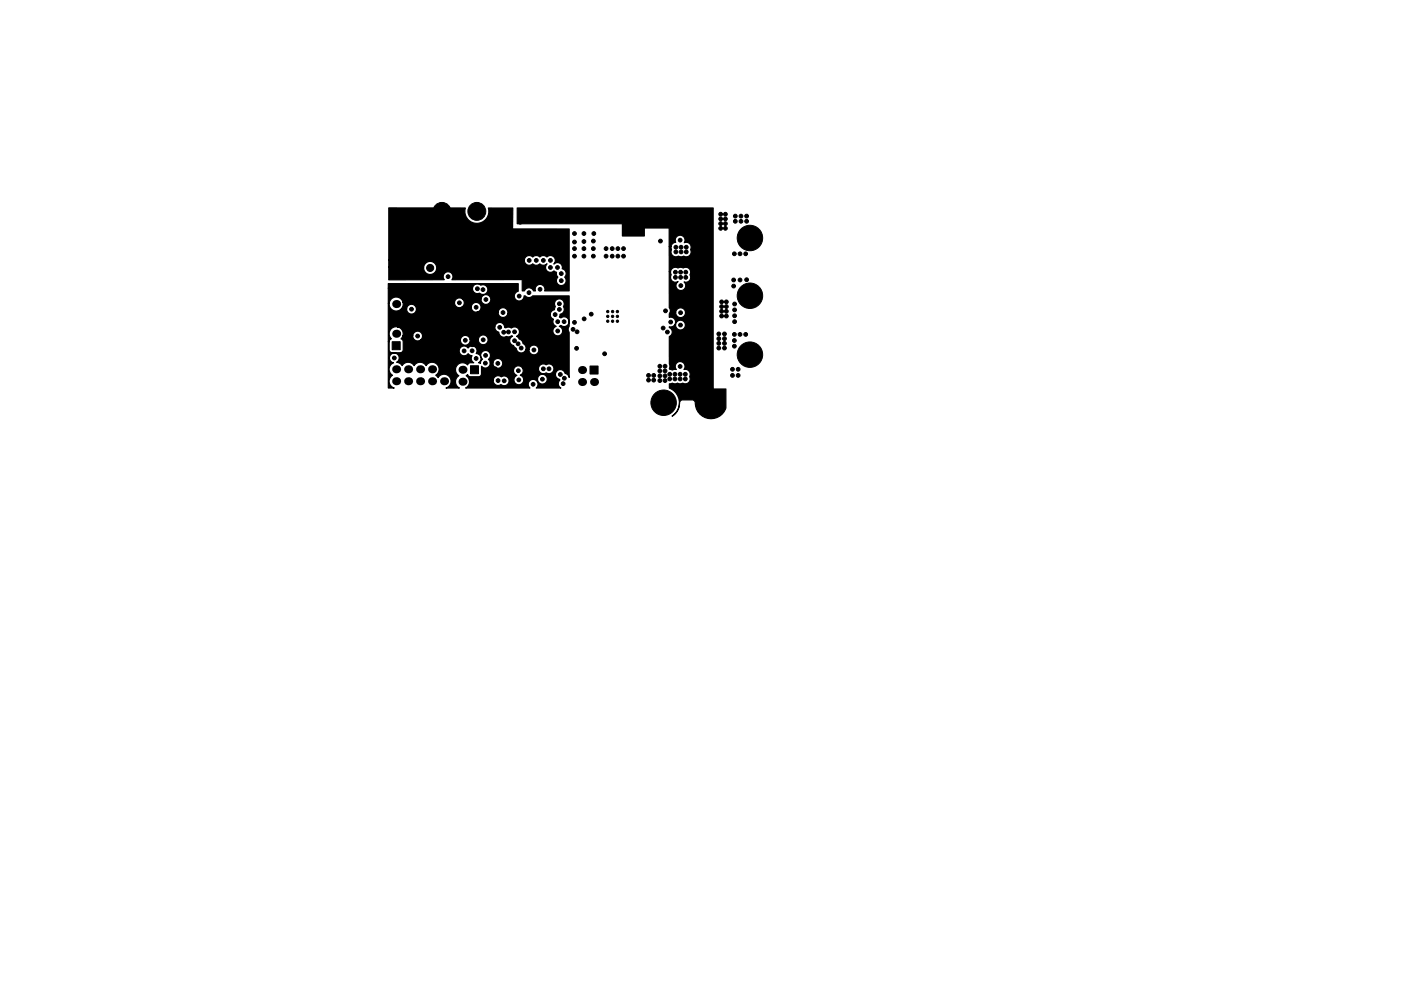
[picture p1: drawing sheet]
<svg xmlns="http://www.w3.org/2000/svg" width="297mm" height="210mm" viewBox="0 0 297 210" stroke-linecap="round" stroke-linejoin="round" font-family="sans-serif">
<g fill="#000">
<circle cx="84" cy="78.3" r=".85"/>
<circle cx="84" cy="64.5" r=".85"/>
<circle cx="84" cy="70.8" r=".85"/>
<circle cx="86.5" cy="78.3" r=".85"/>
<circle cx="89.1" cy="78.3" r=".85"/>
<circle cx="91.6" cy="78.3" r=".85"/>
<circle cx="98.1" cy="78.4" r=".85"/>
<circle cx="123.4" cy="78.5" r=".85"/>
<circle cx="84" cy="80.9" r=".85"/>
<circle cx="86.5" cy="80.9" r=".85"/>
<circle cx="89.1" cy="80.9" r=".85"/>
<circle cx="91.6" cy="80.9" r=".85"/>
<circle cx="94.1" cy="80.9" r=".85"/>
<circle cx="98.1" cy="81" r=".85"/>
<circle cx="100.6" cy="81" r=".85"/>
<circle cx="123.4" cy="81" r=".85"/>
<circle cx="125.9" cy="81" r=".85"/>
</g>
<g fill="#000" stroke="#000" stroke-width=".21">
<path d="M83.1 66.2h1.7v1.7h-1.7zM83.1 72.5h1.7v1.7h-1.7zM93.3 77.5h1.7v1.7h-1.7zM99.8 77.6h1.6v1.7h-1.6zM125.1 77.7h1.7v1.7h-1.7z"/>
<circle cx="83.7" cy="49.1" r=".4"/>
<circle cx="83.7" cy="46.1" r=".4"/>
<circle cx="83.7" cy="50.7" r=".4"/>
<circle cx="83.7" cy="47.6" r=".4"/>
<circle cx="84.1" cy="57.3" r=".4"/>
<circle cx="85.3" cy="49.1" r=".4"/>
<circle cx="85.3" cy="50.7" r=".4"/>
<circle cx="85.4" cy="46.1" r=".4"/>
<circle cx="85.4" cy="47.6" r=".4"/>
<circle cx="90.1" cy="47.6" r=".4"/>
<circle cx="90.1" cy="49.9" r=".4"/>
<circle cx="90.1" cy="51" r=".4"/>
<circle cx="90.1" cy="48.7" r=".4"/>
<circle cx="91.2" cy="56.8" r=".75"/>
<circle cx="93.1" cy="48.2" r=".4"/>
<circle cx="93.1" cy="49.6" r=".4"/>
<circle cx="93.1" cy="51" r=".4"/>
<circle cx="93.7" cy="44.8" r="1.9"/>
<circle cx="94.9" cy="47.6" r=".4"/>
<circle cx="95" cy="58.7" r=".4"/>
<circle cx="96.5" cy="47.6" r=".4"/>
<circle cx="101.1" cy="44.8" r="1.9"/>
<circle cx="109.9" cy="52.9" r=".4"/>
<circle cx="109.9" cy="51.8" r=".4"/>
<circle cx="109.9" cy="55.2" r=".4"/>
<circle cx="109.9" cy="54.1" r=".4"/>
<circle cx="109.9" cy="50.7" r=".4"/>
<circle cx="110" cy="57.7" r=".4"/>
<circle cx="110.3" cy="47.1" r=".4"/>
<circle cx="110.3" cy="46" r=".4"/>
<circle cx="110.3" cy="45" r=".4"/>
<circle cx="111.3" cy="45" r=".4"/>
<circle cx="112.2" cy="55.2" r=".4"/>
<circle cx="112.8" cy="45" r=".4"/>
<circle cx="113.7" cy="55.2" r=".4"/>
<circle cx="114.3" cy="45" r=".4"/>
<circle cx="115.2" cy="55.2" r=".4"/>
<circle cx="115.8" cy="45" r=".4"/>
<circle cx="116.7" cy="55.2" r=".4"/>
<circle cx="116.7" cy="56.7" r=".4"/>
<circle cx="118.2" cy="56.7" r=".4"/>
<circle cx="119" cy="59.5" r=".4"/>
<circle cx="119" cy="58" r=".4"/>
<circle cx="121.8" cy="49.5" r=".4"/>
<circle cx="121.8" cy="52.7" r=".4"/>
<circle cx="121.8" cy="51.3" r=".4"/>
<circle cx="121.8" cy="54.3" r=".4"/>
<circle cx="123.8" cy="49.5" r=".4"/>
<circle cx="123.8" cy="51.2" r=".4"/>
<circle cx="123.8" cy="54.3" r=".4"/>
<circle cx="123.8" cy="52.7" r=".4"/>
<circle cx="125.8" cy="52.7" r=".4"/>
<circle cx="125.8" cy="51.1" r=".4"/>
<circle cx="125.8" cy="54.3" r=".4"/>
<circle cx="125.9" cy="49.5" r=".4"/>
<circle cx="128.5" cy="52.7" r=".4"/>
<circle cx="128.5" cy="54.3" r=".4"/>
<circle cx="129.7" cy="45.1" r=".4"/>
<circle cx="129.8" cy="46.4" r=".4"/>
<circle cx="129.8" cy="52.7" r=".4"/>
<circle cx="129.8" cy="54.3" r=".4"/>
<circle cx="131" cy="54.3" r=".4"/>
<circle cx="131" cy="52.7" r=".4"/>
<circle cx="131.3" cy="45.1" r=".4"/>
<circle cx="131.3" cy="46.4" r=".4"/>
<circle cx="132.2" cy="52.7" r=".4"/>
<circle cx="132.2" cy="54.3" r=".4"/>
<circle cx="132.6" cy="45.1" r=".4"/>
<circle cx="132.6" cy="46.4" r=".4"/>
<circle cx="132.6" cy="49.4" r=".4"/>
<circle cx="132.6" cy="48" r=".4"/>
<circle cx="134.3" cy="49.4" r=".4"/>
<circle cx="135.8" cy="49.4" r=".4"/>
<circle cx="140" cy="51.1" r=".4"/>
<circle cx="143.2" cy="58.8" r=".4"/>
<circle cx="143.2" cy="57.7" r=".4"/>
<circle cx="143.3" cy="53.4" r=".4"/>
<circle cx="143.3" cy="52.4" r=".4"/>
<circle cx="144.2" cy="50.9" r=".4"/>
<circle cx="144.3" cy="58.8" r=".4"/>
<circle cx="144.3" cy="57.7" r=".4"/>
<circle cx="144.4" cy="52.4" r=".4"/>
<circle cx="144.4" cy="53.4" r=".4"/>
<circle cx="145.4" cy="58.8" r=".4"/>
<circle cx="145.4" cy="57.7" r=".4"/>
<circle cx="145.5" cy="52.4" r=".4"/>
<circle cx="145.5" cy="53.4" r=".4"/>
<circle cx="148.6" cy="51.8" r=".4"/>
<circle cx="148.6" cy="54.8" r=".4"/>
<circle cx="148.6" cy="53.8" r=".4"/>
<circle cx="148.6" cy="52.8" r=".4"/>
<circle cx="148.6" cy="58" r=".4"/>
<circle cx="148.6" cy="59" r=".4"/>
<circle cx="149.6" cy="51.8" r=".4"/>
<circle cx="149.6" cy="54.8" r=".4"/>
<circle cx="149.6" cy="53.8" r=".4"/>
<circle cx="149.6" cy="52.8" r=".4"/>
<circle cx="149.6" cy="58" r=".4"/>
<circle cx="149.6" cy="59" r=".4"/>
<circle cx="150.6" cy="51.8" r=".4"/>
<circle cx="150.6" cy="54.8" r=".4"/>
<circle cx="150.6" cy="52.8" r=".4"/>
<circle cx="150.6" cy="53.8" r=".4"/>
<circle cx="150.6" cy="58" r=".4"/>
<circle cx="150.6" cy="59" r=".4"/>
<circle cx="152.8" cy="46.4" r=".4"/>
<circle cx="152.8" cy="45.4" r=".4"/>
<circle cx="152.8" cy="48.4" r=".4"/>
<circle cx="152.8" cy="47.4" r=".4"/>
<circle cx="153.8" cy="46.4" r=".4"/>
<circle cx="153.8" cy="48.4" r=".4"/>
<circle cx="153.8" cy="45.4" r=".4"/>
<circle cx="153.8" cy="47.4" r=".4"/>
<circle cx="155.6" cy="59.4" r=".4"/>
<circle cx="155.7" cy="53.8" r=".4"/>
<circle cx="155.9" cy="45.8" r=".4"/>
<circle cx="155.9" cy="46.9" r=".4"/>
<circle cx="156.9" cy="53.8" r=".4"/>
<circle cx="156.9" cy="59.4" r=".4"/>
<circle cx="157.1" cy="45.8" r=".4"/>
<circle cx="157.1" cy="46.9" r=".4"/>
<circle cx="158.1" cy="53.8" r=".4"/>
<circle cx="158.3" cy="45.8" r=".4"/>
<circle cx="158.3" cy="59.3" r=".4"/>
<circle cx="158.3" cy="46.9" r=".4"/>
<circle cx="159" cy="50.5" r="2.7"/>
<circle cx="83.6" cy="75.9" r=".4"/>
<circle cx="87.2" cy="65.6" r=".4"/>
<circle cx="88.5" cy="71.3" r=".4"/>
<circle cx="89.3" cy="68.5" r=".4"/>
<circle cx="89.3" cy="67.2" r=".4"/>
<circle cx="89.4" cy="65.9" r=".4"/>
<circle cx="89.4" cy="64.7" r=".4"/>
<circle cx="91" cy="65.9" r=".4"/>
<circle cx="91" cy="64.7" r=".4"/>
<circle cx="92.6" cy="65.9" r=".4"/>
<circle cx="92.6" cy="64.7" r=".4"/>
<circle cx="94.2" cy="65.9" r=".4"/>
<circle cx="94.2" cy="64.7" r=".4"/>
<circle cx="94.4" cy="68.5" r=".4"/>
<circle cx="94.4" cy="67.2" r=".4"/>
<circle cx="97.4" cy="64.2" r=".4"/>
<circle cx="98.4" cy="74.4" r=".4"/>
<circle cx="98.7" cy="72.2" r=".4"/>
<circle cx="100.1" cy="74.4" r=".4"/>
<circle cx="100.2" cy="73.1" r=".4"/>
<circle cx="100.9" cy="65.2" r=".4"/>
<circle cx="100.9" cy="76" r=".4"/>
<circle cx="101.2" cy="61.3" r=".4"/>
<circle cx="102.4" cy="61.4" r=".4"/>
<circle cx="102.5" cy="72.1" r=".4"/>
<circle cx="102.9" cy="65.3" r=".4"/>
<circle cx="102.9" cy="77" r=".4"/>
<circle cx="102.9" cy="75.4" r=".4"/>
<circle cx="103" cy="63.5" r=".4"/>
<circle cx="105" cy="78.2" r=".4"/>
<circle cx="105.5" cy="77.1" r=".4"/>
<circle cx="105.9" cy="69.4" r=".4"/>
<circle cx="106.7" cy="66.3" r=".4"/>
<circle cx="106.8" cy="70.5" r=".4"/>
<circle cx="107.8" cy="70.4" r=".4"/>
<circle cx="109.1" cy="72.3" r=".4"/>
<circle cx="109.1" cy="70.4" r=".4"/>
<circle cx="109.9" cy="72.9" r=".4"/>
<circle cx="109.9" cy="78.6" r=".4"/>
<circle cx="110.1" cy="62.8" r=".4"/>
<circle cx="110.5" cy="73.8" r=".4"/>
<circle cx="112.2" cy="62.1" r=".4"/>
<circle cx="113.2" cy="74.2" r=".4"/>
<circle cx="114.5" cy="61.4" r=".4"/>
<circle cx="115.2" cy="64.2" r=".4"/>
<circle cx="115.2" cy="78.2" r=".4"/>
<circle cx="116.4" cy="78.2" r=".4"/>
<circle cx="117.7" cy="66.7" r=".4"/>
<circle cx="118.2" cy="68.2" r=".4"/>
<circle cx="118.2" cy="70.2" r=".4"/>
<circle cx="118.6" cy="65.6" r=".4"/>
<circle cx="118.6" cy="64.4" r=".4"/>
<circle cx="118.8" cy="79.4" r=".4"/>
<circle cx="119.2" cy="76" r=".4"/>
<circle cx="119.6" cy="68.2" r=".4"/>
<circle cx="120" cy="64.1" r=".4"/>
<circle cx="121.5" cy="69.9" r=".4"/>
<circle cx="121.8" cy="68.4" r=".4"/>
<circle cx="122.2" cy="73.9" r=".4"/>
<circle cx="122.4" cy="70.4" r=".4"/>
<circle cx="123.9" cy="67.7" r=".4"/>
<circle cx="125.3" cy="66.7" r=".4"/>
<circle cx="128.2" cy="75.1" r=".4"/>
<circle cx="128.9" cy="67.1" r=".25"/>
<circle cx="128.9" cy="68.2" r=".25"/>
<circle cx="128.9" cy="66.1" r=".25"/>
<circle cx="129.9" cy="67.1" r=".25"/>
<circle cx="129.9" cy="68.2" r=".25"/>
<circle cx="129.9" cy="66.1" r=".25"/>
<circle cx="130.9" cy="67.1" r=".25"/>
<circle cx="130.9" cy="68.2" r=".25"/>
<circle cx="130.9" cy="66.1" r=".25"/>
<circle cx="137.5" cy="79.6" r=".4"/>
<circle cx="138.6" cy="79.6" r=".4"/>
<circle cx="139.9" cy="79.7" r=".4"/>
<circle cx="139.9" cy="78.7" r=".4"/>
<circle cx="139.9" cy="77.7" r=".4"/>
<circle cx="140.6" cy="69.6" r=".4"/>
<circle cx="141" cy="79.7" r=".4"/>
<circle cx="141" cy="77.7" r=".4"/>
<circle cx="141" cy="78.7" r=".4"/>
<circle cx="141.1" cy="65.9" r=".4"/>
<circle cx="141.5" cy="70.4" r=".4"/>
<circle cx="142" cy="79.4" r=".4"/>
<circle cx="142.2" cy="68.3" r=".4"/>
<circle cx="143.1" cy="79.4" r=".4"/>
<circle cx="144.2" cy="77.7" r=".4"/>
<circle cx="144.2" cy="79.4" r=".4"/>
<circle cx="144.3" cy="69" r=".4"/>
<circle cx="144.3" cy="66.3" r=".4"/>
<circle cx="144.3" cy="60.6" r=".4"/>
<circle cx="145.3" cy="79.4" r=".4"/>
<circle cx="148.2" cy="77.4" r=".4"/>
<circle cx="148.2" cy="79.4" r=".4"/>
<circle cx="148.2" cy="78.4" r=".4"/>
<circle cx="148.6" cy="61" r=".4"/>
<circle cx="148.6" cy="60" r=".4"/>
<circle cx="149.4" cy="79.4" r=".4"/>
<circle cx="149.4" cy="78.4" r=".4"/>
<circle cx="149.4" cy="77.4" r=".4"/>
<circle cx="149.6" cy="61" r=".4"/>
<circle cx="149.6" cy="60" r=".4"/>
<circle cx="150.6" cy="61" r=".4"/>
<circle cx="150.6" cy="79.4" r=".4"/>
<circle cx="150.6" cy="60" r=".4"/>
<circle cx="150.6" cy="77.4" r=".4"/>
<circle cx="150.6" cy="78.4" r=".4"/>
<circle cx="152.4" cy="71.8" r=".4"/>
<circle cx="152.4" cy="72.8" r=".4"/>
<circle cx="152.4" cy="70.8" r=".4"/>
<circle cx="152.4" cy="73.8" r=".4"/>
<circle cx="153" cy="66" r=".4"/>
<circle cx="153" cy="67" r=".4"/>
<circle cx="153" cy="64" r=".4"/>
<circle cx="153" cy="65" r=".4"/>
<circle cx="153.6" cy="71.8" r=".4"/>
<circle cx="153.6" cy="72.8" r=".4"/>
<circle cx="153.6" cy="73.8" r=".4"/>
<circle cx="153.6" cy="70.8" r=".4"/>
<circle cx="154" cy="66" r=".4"/>
<circle cx="154" cy="64" r=".4"/>
<circle cx="154" cy="67" r=".4"/>
<circle cx="154" cy="65" r=".4"/>
<circle cx="155.3" cy="78.3" r=".4"/>
<circle cx="155.3" cy="79.6" r=".4"/>
<circle cx="155.6" cy="60.7" r=".4"/>
<circle cx="155.7" cy="70.9" r=".4"/>
<circle cx="155.7" cy="72.2" r=".4"/>
<circle cx="155.7" cy="73.4" r=".4"/>
<circle cx="155.7" cy="68.2" r=".4"/>
<circle cx="155.7" cy="67" r=".4"/>
<circle cx="155.7" cy="65.7" r=".4"/>
<circle cx="155.7" cy="64.5" r=".4"/>
<circle cx="156.5" cy="78.3" r=".4"/>
<circle cx="156.5" cy="79.6" r=".4"/>
<circle cx="156.9" cy="70.9" r=".4"/>
<circle cx="158.1" cy="70.9" r=".4"/>
<circle cx="159" cy="62.7" r="2.7"/>
<circle cx="159" cy="75.2" r="2.7"/>
<circle cx="105.6" cy="80.7" r=".4"/>
<circle cx="106.9" cy="80.8" r=".4"/>
<circle cx="108.3" cy="80.1" r=".4"/>
<circle cx="110" cy="80.6" r=".4"/>
<circle cx="113" cy="81.5" r=".4"/>
<circle cx="115" cy="80.4" r=".4"/>
<circle cx="119.4" cy="81.4" r=".4"/>
<circle cx="119.6" cy="80.2" r=".4"/>
<circle cx="137.5" cy="80.6" r=".4"/>
<circle cx="138.6" cy="80.6" r=".4"/>
<circle cx="139.9" cy="80.7" r=".4"/>
<circle cx="140.7" cy="85.4" r="2.7"/>
<circle cx="141" cy="80.7" r=".4"/>
<circle cx="142" cy="80.4" r=".4"/>
<circle cx="143.1" cy="80.4" r=".4"/>
<circle cx="144.2" cy="80.4" r=".4"/>
<circle cx="145.3" cy="80.4" r=".4"/>
<circle cx="148.2" cy="80.4" r=".4"/>
<circle cx="149.4" cy="80.4" r=".4"/>
<circle cx="150.6" cy="80.4" r=".4"/>
<circle cx="150.7" cy="85.4" r="2.7"/>
</g>
<path d="M82.4 44.1h16.3a2.55 2.55 0 0 0 2.4 3.3 2.55 2.55 0 0 0 2.4-3.3h5.2l.1 4.5h11.9v13.1h-5.2a1.04 1.04 0 0 0-1-1.4 1.04 1.04 0 0 0-1 1.4h-.4a1.03 1.03 0 0 0-.9-.6 1.03 1.03 0 0 0-1 .6h-.5l-.1-2.4h-14.8a1.04 1.04 0 0 0-.1-1.4 1.04 1.04 0 0 0-1.4 0 1.04 1.04 0 0 0-.1 1.5h-11.8v-2.7h7.4a1.39 1.39 0 0 0 1.9 1.5 1.39 1.39 0 0 0 .5-2.4 1.39 1.39 0 0 0-2.3 .6l-.1 .3h-7.4v-1.6h28.8a1.04 1.04 0 0 0 .6 1.1 1.04 1.04 0 0 0 1.1-.2 1.03 1.03 0 0 0 1.6 0 1.12 1.12 0 0 0 1.5 0 1.04 1.04 0 0 0 0 1.5 1.04 1.04 0 0 0 1.5 0l.5 .3v.6l.3 .4a1.04 1.04 0 0 0 0 1.5 1.04 1.04 0 0 0 1.4 0 1.04 1.04 0 0 0 0-1.5 1.03 1.03 0 0 0 .3-1 1.03 1.03 0 0 0-.8-.8 1.07 1.07 0 0 0-.5-1.2 1.07 1.07 0 0 0-1.3 .2 1.04 1.04 0 0 0 0-1.5 1.04 1.04 0 0 0-1.5 0 1.02 1.02 0 0 0-1.4 0 1.03 1.03 0 0 0-1.6 0 1.04 1.04 0 0 0-1-.2 1.04 1.04 0 0 0-.7 .8h-28.8zM82.3 60.2h27.6v1.6a1.04 1.04 0 0 0-.9 1.2 1.04 1.04 0 0 0 1.2 .9 1.04 1.04 0 0 0 .9-1.1l.4 .1a1.04 1.04 0 0 0 1.4-.1h7.8v6.4l-.2 .6 .2 .7v9.6a1.27 1.27 0 0 0-.9-1 1.06 1.06 0 0 0-1.8-.3 1.06 1.06 0 0 0 .7 1.8 1.15 1.15 0 0 0 .2 1.7h-5.2l.1-.1a1.04 1.04 0 0 0-.1-1.5 1.04 1.04 0 0 0-1.5 .2 1.04 1.04 0 0 0 .2 1.4h-13.7l.7-.6 .1-1.1h5.1a1.06 1.06 0 0 0 .5 1.1 1.06 1.06 0 0 0 1.1-.1 1.05 1.05 0 0 0 1.5-.1 1.05 1.05 0 0 0 0-1.4 1.05 1.05 0 0 0-1.4-.2 1.04 1.04 0 0 0-1.7 .7h-5.1l-.3-.6-.4-.3 .3-.2 .5 .4h1.8a.64 .64 0 0 0 .7-.6v-.8h6.8a1.04 1.04 0 0 0 .7 1.1 1.04 1.04 0 0 0-.6 1.4 1.04 1.04 0 0 0 1.3 .6 1.04 1.04 0 0 0 .7-1.3h3v.3a1.04 1.04 0 0 0 1.5 .7 1.04 1.04 0 0 0 0-1.7 1.04 1.04 0 0 0-1.5 .7h-3l-.2-.4-.5-.3a1.03 1.03 0 0 0 .5-1.5h3.4v.3a1.04 1.04 0 0 0 1.6 .7 1.04 1.04 0 0 0 1.6-.9 1.04 1.04 0 0 0-1.6-.8 1.03 1.03 0 0 0-1.6 .7h-3.4l-.1-.1a1.04 1.04 0 0 0-1.1-.3 1.04 1.04 0 0 0-.7 .8h-6.8v-.8a1.04 1.04 0 0 0 1.2 .3 1.04 1.04 0 0 0 .6-1h.6v.2a1.04 1.04 0 0 0 1.6 .8 1.04 1.04 0 0 0 0-1.8 1.04 1.04 0 0 0-1.6 .8h-.6l-.3-.8a1.04 1.04 0 0 0 .1-1.5 1.04 1.04 0 0 0-1.5 0 1.04 1.04 0 0 0 .1 1.5l-.3 .4-.1 .5-.5-.1 .2-.1a1.04 1.04 0 0 0 .3-1.2 1.04 1.04 0 0 0-.9-.7 1.04 1.04 0 0 0-.3-1.4 1.04 1.04 0 0 0-1.5 .2 1.04 1.04 0 0 0-1.5-.1 1.04 1.04 0 0 0 0 1.5 1.04 1.04 0 0 0 1.6-.2l.3 .3 .5 .2a1.03 1.03 0 0 0 .4 1.5h-1l-.4 .4a1.49 1.49 0 0 0-2.2 .1 1.49 1.49 0 0 0 .4 2.2 1.48 1.48 0 0 0 .1 2.6h-2.8a1.49 1.49 0 0 0 .7-2.3 1.49 1.49 0 0 0-2.4 .1l-.5-.5 .2-.1a1.49 1.49 0 0 0 0-2.3 1.49 1.49 0 0 0-2.3 .4 1.48 1.48 0 0 0-2.5 0 1.48 1.48 0 0 0-2.5 0l-.6-.6-.6-.1a1.04 1.04 0 0 0 .2-1.7 1.04 1.04 0 0 0-1.6 .3 1.04 1.04 0 0 0 .7 1.5 1.48 1.48 0 0 0-.9 1.2 1.48 1.48 0 0 0 .7 1.4 1.49 1.49 0 0 0-.7 1.5 1.49 1.49 0 0 0 1.1 1.2h-1.3v-9.8h.2v1.7a.64 .64 0 0 0 .6 .6h1.9l.4-.2 .1-2.2-.5-.5 .4-.7h2.1a1.04 1.04 0 0 0 .6 1 1.04 1.04 0 0 0 1.1-.1h8.4v.2a1.04 1.04 0 0 0 1.2 .9 1.04 1.04 0 0 0 .9-1.2h1.7v.2a1.04 1.04 0 0 0 1.6 .8 1.04 1.04 0 0 0 0-1.8 1.04 1.04 0 0 0-1.6 .8l-1.8-.1a1.04 1.04 0 0 0-1.1-.7 1.04 1.04 0 0 0-.9 .9h-8.4l.2-.1a1.04 1.04 0 0 0-.5-1.7 1.04 1.04 0 0 0-1.4 .9h-2.1l.1-.2a1.48 1.48 0 0 0-1.2-1.7h20.6l.2 .8 .7 .5a1.04 1.04 0 0 0 1.6 .8l.5 .1 .6-.3 .1 .2a1.04 1.04 0 0 0-.5 1 1.04 1.04 0 0 0 .8 .9l.5 .6a1.1 1.1 0 0 0 .9 1 1.1 1.1 0 0 0 1.2-.8h.7v.3a1.04 1.04 0 0 0 1.5 .7 1.04 1.04 0 0 0 0-1.7 1.04 1.04 0 0 0-1.5 .7h-.7v-.1a1.15 1.15 0 0 0-.6-1.2 1.47 1.47 0 0 0-.9-1l-.5-.5a1.04 1.04 0 0 0 .5-1.5 1.04 1.04 0 0 0-1.6-.2l-.7-.2a.48 .48 0 0 1-.6 .1 .48 .48 0 0 1-.2-.5 1.04 1.04 0 0 0-1.2-.6 1.04 1.04 0 0 0-.8 .9h-20.8a1.49 1.49 0 0 0-1.5 .9 1.49 1.49 0 0 0 .4 1.7l-.4 .2-.1 .4h-.2v-8.1h.2a1.49 1.49 0 0 0 .9 1.5 1.49 1.49 0 0 0 1.7-.4h1.1v.2a1.04 1.04 0 0 0 1.6 .8 1.04 1.04 0 0 0 0-1.8 1.04 1.04 0 0 0-1.6 .8h-1.1l.3-.6v-.8h11a1.04 1.04 0 0 0 .5 1 1.04 1.04 0 0 0 1.1 0h1.9v.2a1.03 1.03 0 0 0 1.2 .9h4.5v.2a1.04 1.04 0 0 0 .9 1 1.04 1.04 0 0 0 1.1-.8h9.1l.1 .6 .6 .5a1.03 1.03 0 0 0 .5 1.5 1.04 1.04 0 0 0-.5 1.6 1.04 1.04 0 0 0 1.7 0 1.04 1.04 0 0 0-.5-1.6l.3-.1a1.05 1.05 0 0 0 1.5-.1 1.05 1.05 0 0 0 0-1.5 1.05 1.05 0 0 0-1.5-.1l-.3-.1 .1-.6a1.03 1.03 0 0 0 .7-1.7 1.04 1.04 0 0 0-.8-1.6 1.04 1.04 0 0 0-.8 1.6l-.2 .7-.7 .4-.2 .5h-9.1a1.04 1.04 0 0 0-.7-1.3 1.04 1.04 0 0 0-1.3 .9h-4.5h.2a1.04 1.04 0 0 0 .3-1.8 1.04 1.04 0 0 0-1.7 .7h-1.8a1.04 1.04 0 0 0 0-1.7h3.9v.3a1.04 1.04 0 0 0 1.6 .7 1.04 1.04 0 0 0 0-1.7 1.04 1.04 0 0 0-1.6 .7h-3.9a1.04 1.04 0 0 0-1.7 .7h-11a1.49 1.49 0 0 0-1.5-1.1 1.49 1.49 0 0 0-1.4 1.4h-.2v-3.2h17.9v.2a1.14 1.14 0 0 0 1.5 .9 1.07 1.07 0 0 0 1.7-.8 1.07 1.07 0 0 0-1.5-1 1.04 1.04 0 0 0-1.7 .7h-17.9zM109.7 44.1h41.5v38.3l.1 .1h2.6l-.1 4.3a3.4 3.4 0 0 1-3.8 1.9 3.4 3.4 0 0 1-2.6-3.5l-.6-.4h-2.2l-.4 .3a3.6 3.6 0 0 1-1.7 3.2 3.3 3.3 0 0 0 1.5-3.2 3.3 3.3 0 0 0-2.1-2.8v-.9l.6-.1 .5 .1 .6-.1 .5 .1 .6-.1a1.09 1.09 0 0 0 1.3-.1 1.09 1.09 0 0 0 .2-1.3 1.04 1.04 0 0 0-.1-1.2 1.04 1.04 0 0 0-1.1-.3 1.04 1.04 0 0 0-.1-1.4 1.04 1.04 0 0 0-1.4 0 1.04 1.04 0 0 0-.1 1.4h-.4a.87 .87 0 0 1-1.1-.2l.1-.4-.1-.6 .1-5.8a1.04 1.04 0 0 0 .5-1 1.04 1.04 0 0 0-.6-.9v-.2h.6l.6-.4h.1v.2a1.04 1.04 0 0 0 1.6 .8 1.04 1.04 0 0 0 0-1.8 1.04 1.04 0 0 0-1.6 .8l-.1-.1a1.04 1.04 0 0 0-.1-1.1 1.04 1.04 0 0 0-1.1-.4v-.7l.2-.4h1.2a1.04 1.04 0 0 0 1.4 1.1 1.04 1.04 0 0 0 .3-1.7 1.04 1.04 0 0 0-1.7 .4v.2h-1.2v-.6l-.2-.3v-7.7h.3l.1 .7a1.05 1.05 0 0 0 .2 1.3 1.05 1.05 0 0 0 1.3 .1 1.04 1.04 0 0 0-.3 1.6 1.04 1.04 0 0 0 1.6 0 1.04 1.04 0 0 0-.1-1.5 1.08 1.08 0 0 0 1.2-.3 1.08 1.08 0 0 0 .1-1.3 1.08 1.08 0 0 0-.2-1.2 1.08 1.08 0 0 0-1.3-.2l-.6-.1-.4 .2a1.03 1.03 0 0 0-1.6 .7h-.3v-5.3h.4l.1 .6a1.09 1.09 0 0 0 .2 1.3 1.09 1.09 0 0 0 1.3 .2l.6 .1 .4-.2a1.04 1.04 0 0 0 1.3-.1 1.04 1.04 0 0 0 .2-1.3 1.04 1.04 0 0 0-.1-1.2 1.04 1.04 0 0 0-1.2-.2 1.04 1.04 0 0 0-.8-1.6 1.04 1.04 0 0 0-1 1.5 1.03 1.03 0 0 0-1 .9h-.4l-.1-3.9h-5.1l-.1 1.7h-4.6l-.1-2.6h-22.2z" fill="#000" stroke="#000" stroke-width=".25"/>
</svg>
